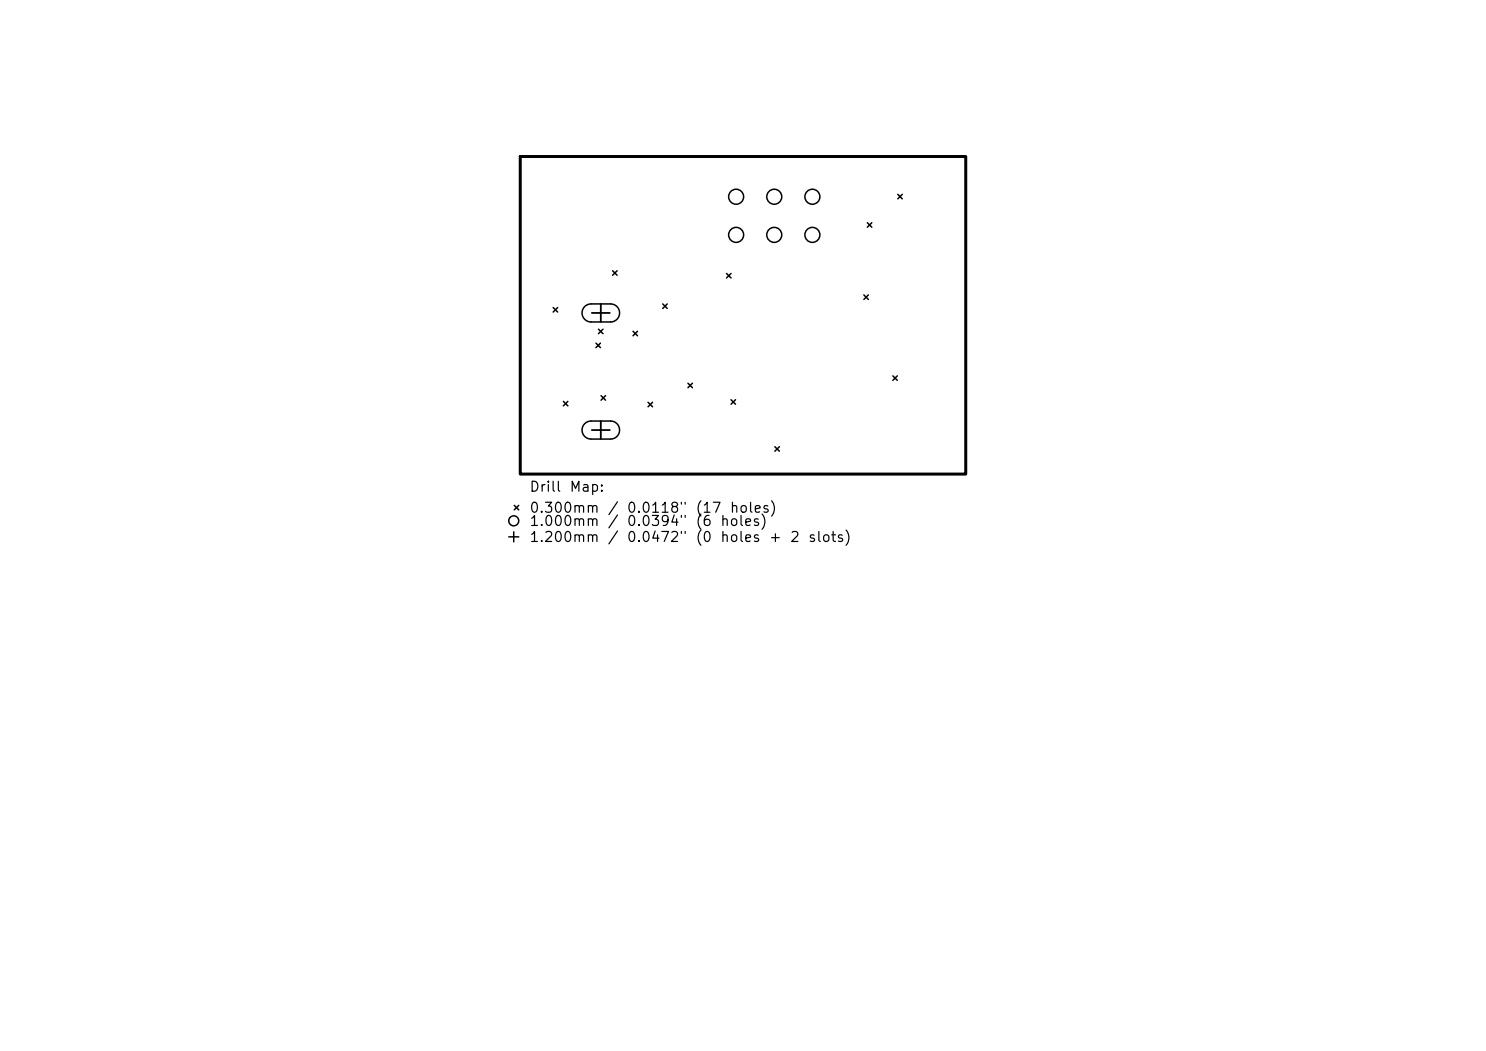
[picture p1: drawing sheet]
<svg xmlns="http://www.w3.org/2000/svg" width="297mm" height="210mm" viewBox="0 0 297 210" stroke-linecap="round" stroke-linejoin="round" font-family="sans-serif">
<defs><g id="words">
<g font-size="2">
<text x="105.7" y="98.8">Drill</text>
<text x="113.7" y="98.8">Map:</text>
<text x="105.7" y="103">0.300mm</text>
<text x="105.7" y="105.6">1.000mm</text>
<text x="121.3" y="103">/</text>
<text x="125.1" y="103">0.0118&quot;</text>
<text x="125.1" y="105.6">0.0394&quot;</text>
<text x="138.9" y="103">(17</text>
<text x="138.9" y="105.6">(6</text>
<text x="145.7" y="103">holes)</text>
<text x="105.7" y="108.8">1.200mm</text>
<text x="121.3" y="108.8">/</text>
<text x="125.1" y="108.8">0.0472&quot;</text>
<text x="138.9" y="108.8">(0</text>
<text x="143.8" y="108.8">holes</text>
<text x="153.5" y="108.8">+</text>
<text x="157.7" y="108.8">2</text>
<text x="161.4" y="108.8">slots)</text>
</g>
</g></defs>
<path d="M104 31.3h89v63.4h-89z" fill="none" stroke="#000" stroke-width=".6"/>
<g fill="none" stroke="#000" stroke-width=".3">
<path d="M179.4 38.8l.9 .9M180.3 38.8l-.9 .9M122.4 54.1l.9 .9M123.3 54.1l-.9 .9M145.2 54.6l.9 .9M146.1 54.6l-.9 .9M172.7 58.9l.9 .9M173.3 44.5l.9 .9M173.6 58.9l-.9 .9M174.2 44.5l-.9 .9M110.6 61.5l.9 .9M111.5 61.5l-.9 .9"/>
<path d="M116.9 61.3l.5-.4 .6-.2h4a1.8 1.8 0 0 1 1.8 1.8 1.8 1.8 0 0 1-1.8 1.8h-3.9a1.8 1.8 0 0 1-1.6-1.1 1.8 1.8 0 0 1 .4-1.9zM119.1 68.6l.9 .9M119.6 65.8l.9 .9M120 68.6l-.9 .9M120.1 79.1l.9 .9M120.5 65.8l-.9 .9M121 79.1l-.9 .9M126.5 66.2l.9 .9M127.4 66.2l-.9 .9M132.5 60.7l.9 .9M133.4 60.7l-.9 .9M137.5 76.6l.9 .9"/>
<path d="M138.4 76.6l-.9 .9M146.1 79.9l.9 .9M147 79.9l-.9 .9M178.4 75.1l.9 .9M179.3 75.1l-.9 .9M112.6 80.2l.9 .9M113.5 80.2l-.9 .9M116.9 84.7l.5-.4 .6-.2h4a1.8 1.8 0 0 1 1.8 1.8 1.8 1.8 0 0 1-1.8 1.8h-3.9a1.8 1.8 0 0 1-1.6-1.1 1.8 1.8 0 0 1 .4-1.9zM129.5 80.4l.9 .9M130.4 80.4l-.9 .9M154.9 89.3l.9 .9M155.8 89.3l-.9 .9"/>
<path d="M101.7 107.3h2M102.7 106.3v2M102.8 101l.9 .9M103.7 101l-.9 .9"/>
<circle cx="147.1" cy="39.3" r="1.5"/>
<circle cx="154.7" cy="39.3" r="1.5"/>
<circle cx="162.4" cy="39.3" r="1.5"/>
<circle cx="147.1" cy="46.9" r="1.5"/>
<circle cx="154.7" cy="46.9" r="1.5"/>
<circle cx="162.4" cy="46.9" r="1.5"/>
<circle cx="102.7" cy="104.1" r="1"/>
</g>
<path d="M118.3 62.5h3.6M120.1 60.7v3.6M118.3 85.9h3.6M120.1 84.1v3.6" fill="none" stroke="#000" stroke-width=".36"/>
<use href="#words"/>
</svg>
